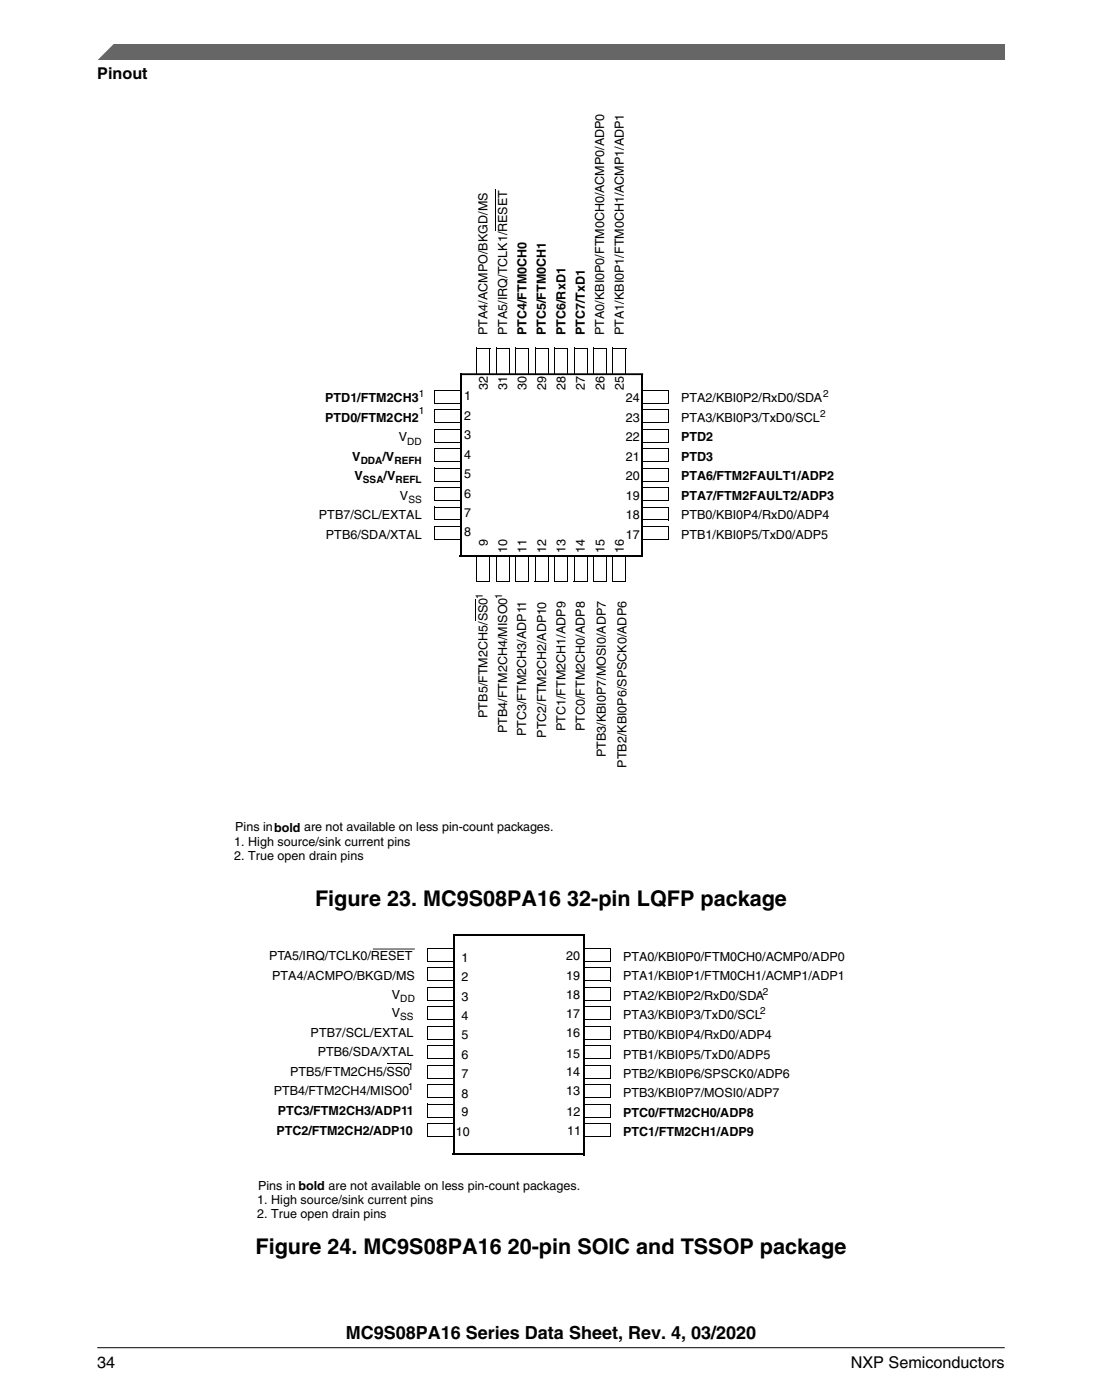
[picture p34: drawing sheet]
<svg xmlns="http://www.w3.org/2000/svg" width="216mm" height="274mm" viewBox="0 0 216 274" stroke-linecap="round" stroke-linejoin="round" font-family="sans-serif">
<defs><g id="words">
<g font-size="4.2">
<text x="61.7" y="177.6">Figure 23. MC9S08PA16 32-pin LQFP package</text>
<text x="50.1" y="245.8">Figure 24. MC9S08PA16 20-pin SOIC and TSSOP package</text>
</g>
<text font-size="3.5" x="67.8" y="262.3">MC9S08PA16 Series Data Sheet, Rev. 4, 03/2020</text>
<g font-size="3.2">
<text x="19.1" y="15.5">Pinout</text>
<text x="19.1" y="268">34</text>
<text x="166.7" y="268">NXP Semiconductors</text>
</g>
<g font-size="2.5">
<text x="95.5" y="65.7" transform="rotate(-90 95.5 65.7)">PTA4/ACMPO/BKGD/MS</text>
<text x="99.3" y="65.7" transform="rotate(-90 99.3 65.7)">PTA5/IRQ/TCLK1/RESET</text>
<text x="103.2" y="65.7" transform="rotate(-90 103.2 65.7)">PTC4/FTM0CH0</text>
<text x="107" y="65.7" transform="rotate(-90 107 65.7)">PTC5/FTM0CH1</text>
<text x="110.8" y="65.7" transform="rotate(-90 110.8 65.7)">PTC6/RxD1</text>
<text x="114.6" y="65.7" transform="rotate(-90 114.6 65.7)">PTC7/TxD1</text>
<text x="118.4" y="65.7" transform="rotate(-90 118.4 65.7)">PTA0/KBI0P0/FTM0CH0/ACMP0/ADP0</text>
<text x="122.2" y="65.7" transform="rotate(-90 122.2 65.7)">PTA1/KBI0P1/FTM0CH1/ACMP1/ADP1</text>
<text x="95.6" y="76.5" transform="rotate(-90 95.6 76.5)">32</text>
<text x="99.4" y="76.5" transform="rotate(-90 99.4 76.5)">31</text>
<text x="103.2" y="76.5" transform="rotate(-90 103.2 76.5)">30</text>
<text x="107" y="76.5" transform="rotate(-90 107 76.5)">29</text>
<text x="110.8" y="76.5" transform="rotate(-90 110.8 76.5)">28</text>
<text x="114.6" y="76.5" transform="rotate(-90 114.6 76.5)">27</text>
<text x="118.4" y="76.5" transform="rotate(-90 118.4 76.5)">26</text>
<text x="122.2" y="76.5" transform="rotate(-90 122.2 76.5)">25</text>
<text x="63.7" y="82.7">PTD0/FTM2CH2</text>
<text x="63.7" y="78.9">PTD1/FTM2CH3</text>
<text x="90.9" y="82.2">2</text>
<text x="90.9" y="78.4">1</text>
<text x="122.6" y="78.9">24</text>
<text x="122.6" y="82.7">23</text>
<text x="133.4" y="78.9">PTA2/KBI0P2/RxD0/SDA</text>
<text x="133.4" y="82.7">PTA3/KBI0P3/TxD0/SCL</text>
<text x="78.1" y="86.5">V</text>
<text x="90.9" y="86.1">3</text>
<text x="90.9" y="89.9">4</text>
<text x="122.6" y="86.5">22</text>
<text x="133.4" y="86.5">PTD2</text>
<text x="69" y="90.3">V</text>
<text x="69.5" y="94.1">V</text>
<text x="74.9" y="90.3">/V</text>
<text x="75.2" y="94.1">/V</text>
<text x="90.9" y="93.7">5</text>
<text x="122.6" y="90.3">21</text>
<text x="122.6" y="94.1">20</text>
<text x="133.4" y="94.1">PTA6/FTM2FAULT1/ADP2</text>
<text x="133.4" y="90.3">PTD3</text>
<text x="62.5" y="101.7">PTB7/SCL/EXTAL</text>
<text x="78.4" y="97.9">V</text>
<text x="90.9" y="101.3">7</text>
<text x="90.9" y="97.5">6</text>
<text x="122.6" y="97.9">19</text>
<text x="122.6" y="101.7">18</text>
<text x="133.4" y="97.9">PTA7/FTM2FAULT2/ADP3</text>
<text x="133.4" y="101.7">PTB0/KBI0P4/RxD0/ADP4</text>
<text x="63.9" y="105.5">PTB6/SDA/XTAL</text>
<text x="90.9" y="105.1">8</text>
<text x="95.6" y="107.1" transform="rotate(-90 95.6 107.1)">9</text>
<text x="122.6" y="105.5">17</text>
<text x="133.4" y="105.5">PTB1/KBI0P5/TxD0/ADP5</text>
<text x="99.4" y="108.4" transform="rotate(-90 99.4 108.4)">10</text>
<text x="103.2" y="108.4" transform="rotate(-90 103.2 108.4)">11</text>
<text x="107" y="108.4" transform="rotate(-90 107 108.4)">12</text>
<text x="110.8" y="108.4" transform="rotate(-90 110.8 108.4)">13</text>
<text x="114.6" y="108.4" transform="rotate(-90 114.6 108.4)">14</text>
<text x="118.4" y="108.4" transform="rotate(-90 118.4 108.4)">15</text>
<text x="122.2" y="108.4" transform="rotate(-90 122.2 108.4)">16</text>
<text x="95.5" y="140.7" transform="rotate(-90 95.5 140.7)">PTB5/FTM2CH5/SS0</text>
<text x="99.3" y="143.7" transform="rotate(-90 99.3 143.7)">PTB4/FTM2CH4/MISO0</text>
<text x="110.8" y="143.3" transform="rotate(-90 110.8 143.3)">PTC1/FTM2CH1/ADP9</text>
<text x="114.6" y="143.3" transform="rotate(-90 114.6 143.3)">PTC0/FTM2CH0/ADP8</text>
<text x="103.1" y="144.2" transform="rotate(-90 103.1 144.2)">PTC3/FTM2CH3/ADP11</text>
<text x="107" y="144.6" transform="rotate(-90 107 144.6)">PTC2/FTM2CH2/ADP10</text>
<text x="118.7" y="148.3" transform="rotate(-90 118.7 148.3)">PTB3/KBI0P7/MOSI0/ADP7</text>
<text x="122.8" y="150.4" transform="rotate(-90 122.8 150.4)">PTB2/KBI0P6/SPSCK0/ADP6</text>
<text x="45.9" y="165.7">1. High source/sink current pins</text>
<text x="46.1" y="162.9">Pins inbold are not available on less pin-count packages.</text>
<text x="45.9" y="168.5">2. True open drain pins</text>
<text x="52.8" y="188.1">PTA5/IRQ/TCLK0/RESET</text>
<text x="90.4" y="188.4">1</text>
<text x="110.9" y="191.9">19</text>
<text x="110.9" y="188.1">20</text>
<text x="122.1" y="188.2">PTA0/KBI0P0/FTM0CH0/ACMP0/ADP0</text>
<text x="53.3" y="192">PTA4/ACMPO/BKGD/MS</text>
<text x="76.8" y="195.7">V</text>
<text x="90.4" y="196">3</text>
<text x="90.4" y="192.2">2</text>
<text x="110.9" y="195.8">18</text>
<text x="122.1" y="195.9">PTA2/KBI0P2/RxD0/SDA</text>
<text x="122.1" y="192">PTA1/KBI0P1/FTM0CH1/ACMP1/ADP1</text>
<text x="60.9" y="203.1">PTB7/SCL/EXTAL</text>
<text x="76.7" y="199.3">V</text>
<text x="90.4" y="203.7">5</text>
<text x="90.4" y="199.9">4</text>
<text x="110.9" y="203.2">16</text>
<text x="110.9" y="199.6">17</text>
<text x="122.1" y="199.7">PTA3/KBI0P3/TxD0/SCL</text>
<text x="122.1" y="203.6">PTB0/KBI0P4/RxD0/ADP4</text>
<text x="62.2" y="206.9">PTB6/SDA/XTAL</text>
<text x="90.4" y="207.5">6</text>
<text x="110.9" y="207.3">15</text>
<text x="122.1" y="207.4">PTB1/KBI0P5/TxD0/ADP5</text>
<text x="53.6" y="214.5">PTB4/FTM2CH4/MISO0</text>
<text x="56.8" y="210.7">PTB5/FTM2CH5/SS0</text>
<text x="90.4" y="215.1">8</text>
<text x="90.4" y="211.3">7</text>
<text x="110.9" y="214.5">13</text>
<text x="110.9" y="210.9">14</text>
<text x="122.1" y="211.2">PTB2/KBI0P6/SPSCK0/ADP6</text>
<text x="122.1" y="215">PTB3/KBI0P7/MOSI0/ADP7</text>
<text x="54.4" y="218.4">PTC3/FTM2CH3/ADP11</text>
<text x="90.4" y="218.8">9</text>
<text x="111" y="218.6">12</text>
<text x="122.1" y="218.8">PTC0/FTM2CH0/ADP8</text>
<text x="54.1" y="222.4">PTC2/FTM2CH2/ADP10</text>
<text x="89.3" y="222.6">10</text>
<text x="111.1" y="222.3">11</text>
<text x="122.1" y="222.7">PTC1/FTM2CH1/ADP9</text>
<text x="50.6" y="233.1">Pins in bold are not available on less pin-count packages.</text>
<text x="50.4" y="235.9">1. High source/sink current pins</text>
<text x="50.4" y="238.6">2. True open drain pins</text>
</g>
<g font-size="2">
<text x="82.1" y="77.8">1</text>
<text x="161.2" y="77.9">2</text>
<text x="82.1" y="81.1">1</text>
<text x="160.7" y="81.7">2</text>
<text x="79.8" y="87.1">DD</text>
<text x="70.7" y="90.9">DDA</text>
<text x="71.1" y="94.7">SSA</text>
<text x="77.3" y="90.9">REFH</text>
<text x="77.5" y="94.7">REFL</text>
<text x="80" y="98.5">SS</text>
<text x="94.6" y="117.4" transform="rotate(-90 94.6 117.4)">1</text>
<text x="98.4" y="117.4" transform="rotate(-90 98.4 117.4)">1</text>
<text x="78.4" y="196.3">DD</text>
<text x="149.5" y="194.9">2</text>
<text x="78.4" y="199.9">SS</text>
<text x="148.9" y="198.7">2</text>
<text x="79.9" y="209.7">1</text>
<text x="79.9" y="213.5">1</text>
</g>
</g></defs>
<g fill="none" stroke="#000" stroke-width=".2">
<path d="M97.1 37v8.2M85.1 79h5.1M85.2 76.4v2.6M85.2 76.5h5.1M90.2 76.5v2.6M93.3 73.3h2.7M93.4 68.1v5.2M93.4 68.2h2.6M96 68.2v5.2M97.1 73.3h2.7M97.2 68.2h2.7M97.2 68.1v5.2"/>
<path d="M99.8 68.2v5.2M101 73.3h2.6M101 68.1v5.2M101 68.2h2.7M103.6 68.2v5.2M104.8 73.3h2.6M104.9 68.1v5.2M104.9 68.2h2.6M107.4 68.2v5.2M108.6 73.3h2.6M108.7 68.1v5.2M108.7 68.2h2.6"/>
<path d="M111.2 68.2v5.2M112.4 73.3h2.6M112.5 68.2h2.6M112.5 68.1v5.2M115 68.2v5.2M116.2 73.3h2.6M116.3 68.2h2.6M116.3 68.1v5.2M118.8 68.2v5.2M120 73.3h2.6M120.1 68.1v5.2M120.1 68.2h2.6"/>
<path d="M122.6 68.2v5.2M125.7 79h5.2M125.8 76.4v2.6M125.8 76.5h5.2M130.9 76.5v2.6M85.1 82.8h5.1M85.1 86.6h5.1M85.1 90.5h5.1M85.1 94.3h5.1M85.1 98.1h5.1M85.2 80.2v2.6M85.2 84v2.6"/>
<path d="M85.2 87.8v2.7M85.2 91.6v2.7M85.2 95.5v2.6M85.2 99.3v2.6M85.2 80.3h5.1M85.2 84.1h5.1M85.2 87.9h5.1M85.2 91.7h5.1M85.2 95.5h5.1M85.2 99.3h5.1M90.2 80.3v2.6M90.2 84.1v2.6"/>
<path d="M90.2 87.9v2.6M90.2 91.7v2.7M90.2 95.5v2.7M90.2 99.3v2.7M125.7 82.8h5.2M125.7 86.6h5.2M125.7 90.5h5.2M125.7 94.3h5.2M125.7 98.1h5.2M125.8 80.2v2.6M125.8 84v2.6M125.8 87.8v2.7"/>
<path d="M125.8 91.6v2.7M125.8 95.5v2.6M125.8 99.3v2.6M125.8 80.3h5.2M125.8 84.1h5.2M125.8 87.9h5.2M125.8 91.7h5.2M125.8 95.5h5.2M125.8 99.3h5.2M130.9 80.3v2.6M130.9 84.1v2.6M130.9 87.9v2.6"/>
<path d="M130.9 91.7v2.7M130.9 95.5v2.7M130.9 99.3v2.7M85.1 101.9h5.1M85.1 105.7h5.1M85.2 103.1v2.6M85.2 103.2h5.1M90.2 103.2v2.6M93.3 117.4v4.1M93.3 113.9h2.7M93.4 108.8v5.1M93.4 108.8h2.6"/>
<path d="M96 108.8v5.2M97.1 113.9h2.7M97.2 108.8h2.7M97.2 108.8v5.1M99.8 108.8v5.2M101 113.9h2.6M101 108.8v5.1M101 108.8h2.7M103.6 108.8v5.2M104.8 113.9h2.6M104.9 108.8v5.1M104.9 108.8h2.6"/>
<path d="M107.4 108.8v5.2M108.6 113.9h2.6M108.7 108.8v5.1M108.7 108.8h2.6M111.2 108.8v5.2M112.4 113.9h2.6M112.5 108.8h2.6M112.5 108.8v5.1M115 108.8v5.2M116.2 113.9h2.6M116.3 108.8h2.6M116.3 108.8v5.1"/>
<path d="M118.8 108.8v5.2M120 113.9h2.6M120.1 108.8v5.1M120.1 108.8h2.6M122.6 108.8v5.2M125.7 101.9h5.2M125.7 105.7h5.2M125.8 103.1v2.6M125.8 103.2h5.2M130.9 103.2v2.6M83.7 188.4h5.2M83.7 192.2h5.2"/>
<path d="M83.7 196h5.2M83.7 199.8h5.2M83.8 185.9h5.2M83.8 189.7h5.2M83.8 193.5h5.2M83.8 197.3h5.2M83.8 185.8v2.6M83.8 189.6v2.6M83.8 193.4v2.6M83.8 197.2v2.6M88.9 185.8v2.7M88.9 189.7v2.6"/>
<path d="M88.9 193.5v2.6M88.9 197.3v2.6M114.4 188.4h5.2M114.4 192.2h5.2M114.4 196h5.2M114.4 199.8h5.2M114.5 185.9h5.1M114.5 189.7h5.1M114.5 193.5h5.1M114.5 197.3h5.1M114.5 185.8v2.6M114.5 189.6v2.6"/>
<path d="M114.5 193.4v2.6M114.5 197.2v2.6M119.6 185.8v2.7M119.6 189.7v2.6M119.6 193.5v2.6M119.6 197.3v2.6M75.9 208.4h4.2M83.7 203.6h5.2M83.7 207.4h5.2M83.7 211.3h5.2M83.7 215.1h5.2M83.7 218.9h5.2"/>
<path d="M83.8 201.1h5.2M83.8 204.9h5.2M83.8 208.7h5.2M83.8 212.5h5.2M83.8 216.4h5.2M83.8 201v2.6M83.8 204.8v2.6M83.8 208.6v2.7M83.8 212.5v2.6M83.8 216.3v2.6M88.9 201.1v2.6M88.9 204.9v2.6"/>
<path d="M88.9 208.7v2.7M88.9 212.5v2.7M88.9 216.3v2.7M114.4 203.6h5.2M114.4 207.4h5.2M114.4 211.3h5.2M114.4 215.1h5.2M114.4 218.9h5.2M114.5 201.1h5.1M114.5 204.9h5.1M114.5 208.7h5.1M114.5 212.5h5.1"/>
<path d="M114.5 216.4h5.1M114.5 201v2.6M114.5 204.8v2.6M114.5 208.6v2.7M114.5 212.5v2.6M114.5 216.3v2.6M119.6 201.1v2.6M119.6 204.9v2.6M119.6 208.7v2.7M119.6 212.5v2.7M119.6 216.3v2.7M83.7 222.7h5.2"/>
<path d="M83.8 220.2h5.2M83.8 220.1v2.6M88.9 220.2v2.6M114.4 222.7h5.2M114.5 220.2h5.1M114.5 220.1v2.6M119.6 220.2v2.6"/>
</g>
<path d="M90.2 73.1h35.8v.4h-35.8zM73.1 185.9h8.2v.1h-8.2z" fill="#000"/>
<path d="M90.3 73.1v35.8M125.8 73.3v35.8M90.1 108.9h35.7M88.9 183.2h25.7M88.9 183v43.2M114.4 183.2v43.2M88.7 226.2h25.7" fill="none" stroke="#000" stroke-width=".36"/>
<path d="M19 11.7l5.7-3.1 172.2 .1v3z" fill="#666"/>
<path d="M22.5 8.6l-3.1 3.1" fill="none" stroke="#666" stroke-width=".28"/>
<path d="M19 264.1h177.8" fill="none" stroke="#000" stroke-width=".2"/>
<use href="#words"/>
</svg>
